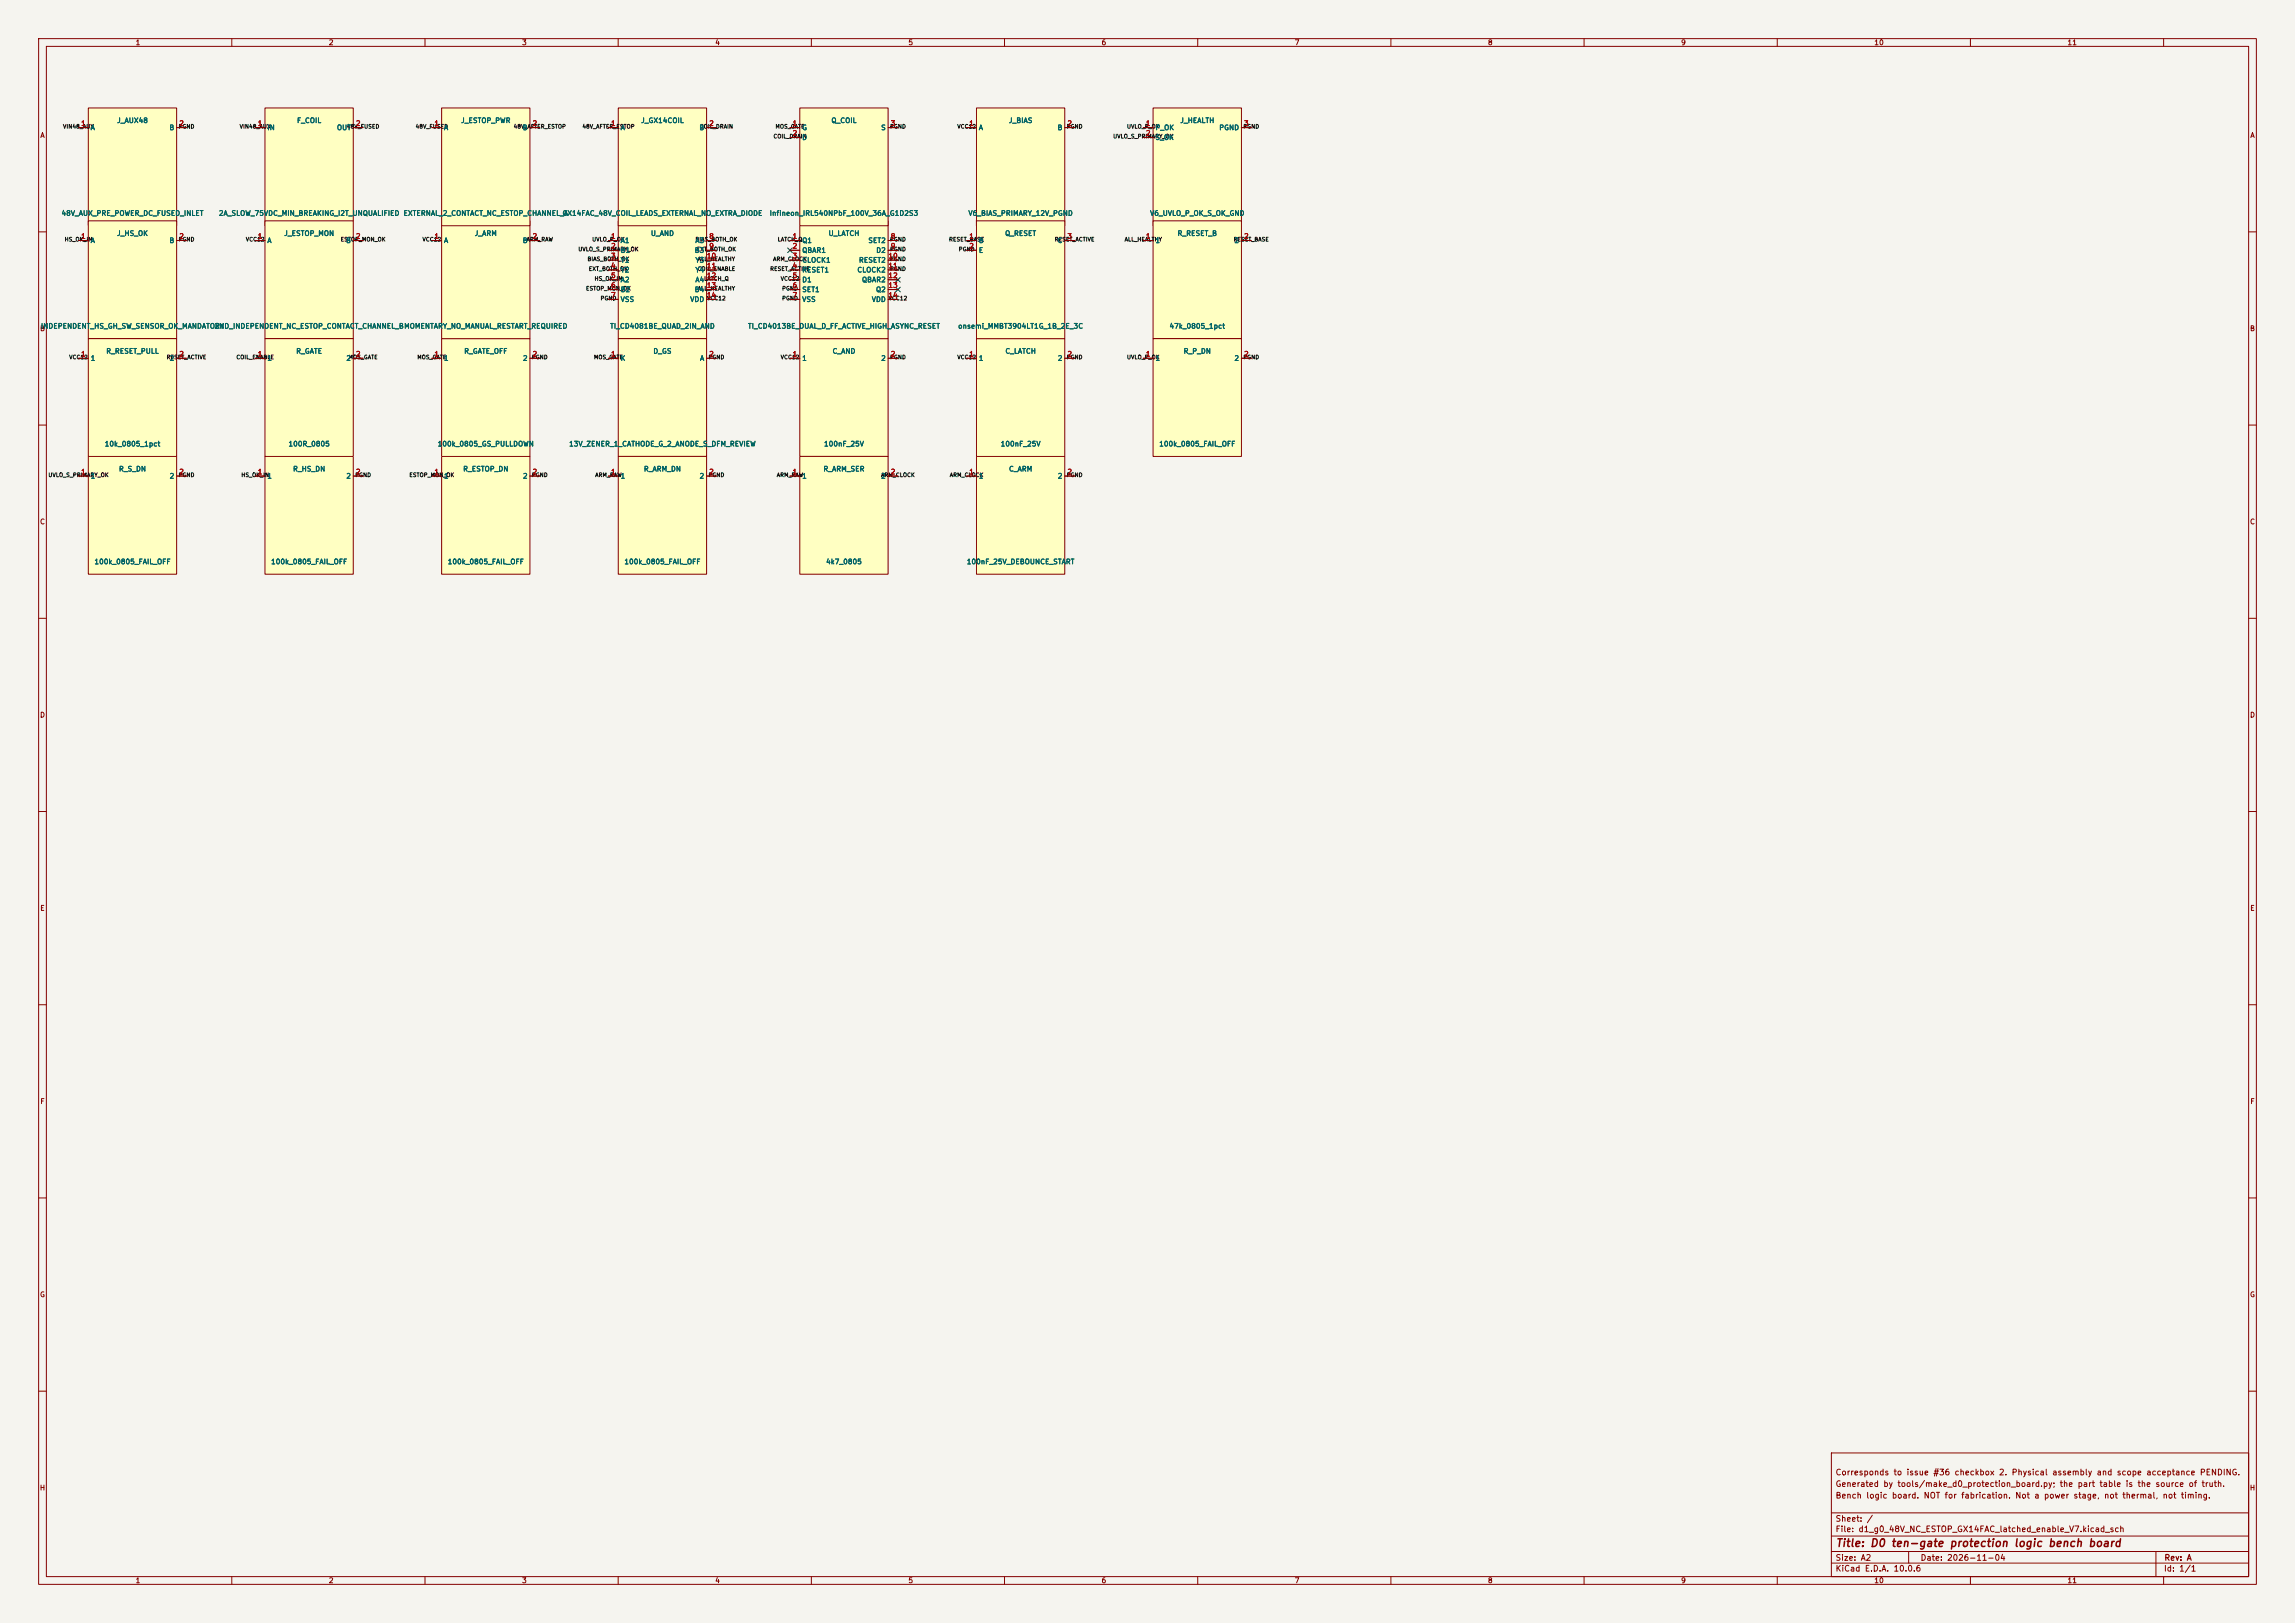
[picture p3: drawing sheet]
<svg xmlns="http://www.w3.org/2000/svg" width="594mm" height="420mm" viewBox="0 0 594 420" stroke-linecap="round" stroke-linejoin="round" font-family="sans-serif">
<defs><g id="words">
<text font-size="2" fill="#840000" x="475" y="400.8">Title: D0 ten-gate protection logic bench board</text>
<g font-size="1.5" fill="#840000">
<text x="475" y="382.1">Corresponds to issue #36 checkbox 2. Physical assembly and scope acceptance PENDING.</text>
<text x="475" y="388.1">Bench logic board. NOT for fabrication. Not a power stage, not thermal, not timing.</text>
<text x="475" y="385.1">Generated by tools/make_d0_protection_board.py; the part table is the source of truth.</text>
<text x="475" y="394.1">Sheet: /</text>
<text x="475" y="396.8">File: d1_g0_48V_NC_ESTOP_GX14FAC_latched_enable_V7.kicad_sch</text>
<text x="475" y="407">KiCad E.D.A. 10.0.6</text>
<text x="475" y="404.2">Size: A2</text>
<text x="497" y="404.2">Date: 2026-11-04</text>
<text x="560" y="407">Id: 1/1</text>
<text x="560.1" y="404.2">Rev: A</text>
</g>
<g font-size="1.3" fill="#840000">
<text x="35" y="12">1</text>
<text x="85" y="12">2</text>
<text x="135" y="12">3</text>
<text x="185" y="12">4</text>
<text x="235" y="12">5</text>
<text x="285" y="12">6</text>
<text x="335" y="12">7</text>
<text x="385" y="12">8</text>
<text x="435" y="12">9</text>
<text x="485" y="12">10</text>
<text x="535" y="12">11</text>
<text x="10.3" y="36">A</text>
<text x="582.3" y="36">A</text>
<text x="10.2" y="86">B</text>
<text x="582.2" y="86">B</text>
<text x="10.2" y="136">C</text>
<text x="582.2" y="136">C</text>
<text x="10.2" y="186">D</text>
<text x="582.2" y="186">D</text>
<text x="10.3" y="236">E</text>
<text x="582.3" y="236">E</text>
<text x="10.3" y="286">F</text>
<text x="582.3" y="286">F</text>
<text x="10.2" y="336">G</text>
<text x="582.2" y="336">G</text>
<text x="10.2" y="386">H</text>
<text x="582.2" y="386">H</text>
<text x="35" y="410">1</text>
<text x="85" y="410">2</text>
<text x="135" y="410">3</text>
<text x="185" y="410">4</text>
<text x="235" y="410">5</text>
<text x="285" y="410">6</text>
<text x="335" y="410">7</text>
<text x="385" y="410">8</text>
<text x="435" y="410">9</text>
<text x="485" y="410">10</text>
<text x="535" y="410">11</text>
</g>
<g font-size="1.3" fill="#a90000">
<text x="20.9" y="32.9">1</text>
<text x="46.3" y="32.9">2</text>
<text x="66.6" y="32.9">1</text>
<text x="92" y="32.9">2</text>
<text x="112.3" y="32.9">1</text>
<text x="137.7" y="32.9">2</text>
<text x="158" y="32.9">1</text>
<text x="183.4" y="32.9">2</text>
<text x="205" y="32.9">1</text>
<text x="205" y="35.4">2</text>
<text x="230.4" y="32.9">3</text>
<text x="250.7" y="32.9">1</text>
<text x="276.1" y="32.9">2</text>
<text x="296.4" y="32.9">1</text>
<text x="296.4" y="35.4">2</text>
<text x="321.8" y="32.9">3</text>
<text x="20.9" y="62.1">1</text>
<text x="46.3" y="62.1">2</text>
<text x="66.6" y="62.1">1</text>
<text x="92" y="62.1">2</text>
<text x="112.3" y="62.1">1</text>
<text x="137.7" y="62.1">2</text>
<text x="158" y="62.1">1</text>
<text x="158" y="64.6">2</text>
<text x="183.4" y="62.1">8</text>
<text x="183.4" y="64.6">9</text>
<text x="205" y="62.1">1</text>
<text x="205" y="64.6">2</text>
<text x="230.4" y="62.1">8</text>
<text x="230.4" y="64.6">9</text>
<text x="250.7" y="62.1">1</text>
<text x="250.7" y="64.6">2</text>
<text x="276.1" y="62.1">3</text>
<text x="296.4" y="62.1">1</text>
<text x="321.8" y="62.1">2</text>
<text x="158" y="67.2">3</text>
<text x="158" y="69.7">4</text>
<text x="182.8" y="67.2">10</text>
<text x="182.8" y="69.7">11</text>
<text x="205" y="67.2">3</text>
<text x="205" y="69.7">4</text>
<text x="229.8" y="67.2">10</text>
<text x="229.8" y="69.7">11</text>
<text x="158" y="72.3">5</text>
<text x="158" y="74.8">6</text>
<text x="158" y="77.3">7</text>
<text x="182.8" y="72.3">12</text>
<text x="182.8" y="74.8">13</text>
<text x="182.8" y="77.3">14</text>
<text x="205" y="72.3">5</text>
<text x="205" y="74.8">6</text>
<text x="205" y="77.3">7</text>
<text x="229.8" y="72.3">12</text>
<text x="229.8" y="74.8">13</text>
<text x="229.8" y="77.3">14</text>
<text x="20.9" y="92.6">1</text>
<text x="46.3" y="92.6">2</text>
<text x="66.6" y="92.6">1</text>
<text x="92" y="92.6">2</text>
<text x="112.3" y="92.6">1</text>
<text x="137.7" y="92.6">2</text>
<text x="158" y="92.6">1</text>
<text x="183.4" y="92.6">2</text>
<text x="205" y="92.6">1</text>
<text x="230.4" y="92.6">2</text>
<text x="250.7" y="92.6">1</text>
<text x="276.1" y="92.6">2</text>
<text x="296.4" y="92.6">1</text>
<text x="321.8" y="92.6">2</text>
<text x="20.9" y="123.1">1</text>
<text x="46.3" y="123.1">2</text>
<text x="66.6" y="123.1">1</text>
<text x="92" y="123.1">2</text>
<text x="112.3" y="123.1">1</text>
<text x="137.7" y="123.1">2</text>
<text x="158" y="123.1">1</text>
<text x="183.4" y="123.1">2</text>
<text x="205" y="123.1">1</text>
<text x="230.4" y="123.1">2</text>
<text x="250.7" y="123.1">1</text>
<text x="276.1" y="123.1">2</text>
</g>
<g font-size="1.3" fill="#006464">
<text x="23.3" y="34">A</text>
<text x="30.2" y="32.1">J_AUX48</text>
<text x="43.7" y="34">B</text>
<text x="69.1" y="34">IN</text>
<text x="76.7" y="32.1">F_COIL</text>
<text x="87.1" y="34">OUT</text>
<text x="114.8" y="34">A</text>
<text x="119.2" y="32.1">J_ESTOP_PWR</text>
<text x="135.2" y="34">B</text>
<text x="160.5" y="34">A</text>
<text x="165.8" y="32.1">J_GX14COIL</text>
<text x="180.9" y="34">B</text>
<text x="207.5" y="34">G</text>
<text x="215" y="32.1">Q_COIL</text>
<text x="227.9" y="34">S</text>
<text x="253.2" y="34">A</text>
<text x="261" y="32.1">J_BIAS</text>
<text x="273.6" y="34">B</text>
<text x="298.9" y="34">P_OK</text>
<text x="305.3" y="32.1">J_HEALTH</text>
<text x="315.4" y="34">PGND</text>
<text x="207.5" y="36.5">D</text>
<text x="298.9" y="36.5">S_OK</text>
<text x="15.8" y="56.1">48V_AUX_PRE_POWER_DC_FUSED_INLET</text>
<text x="56.5" y="56.1">2A_SLOW_75VDC_MIN_BREAKING_I2T_UNQUALIFIED EXTERNAL_2_CONTACT_NC_ESTOP_CHANNEL_A</text>
<text x="145.4" y="56.1">GX14FAC_48V_COIL_LEADS_EXTERNAL_NO_EXTRA_DIODE</text>
<text x="199.1" y="56.1">Infineon_IRL540NPbF_100V_36A_G1D2S3</text>
<text x="250.5" y="56.1">V6_BIAS_PRIMARY_12V_PGND</text>
<text x="297.5" y="56.1">V6_UVLO_P_OK_S_OK_GND</text>
<text x="23.3" y="63.2">A</text>
<text x="30.1" y="61.4">J_HS_OK</text>
<text x="43.7" y="63.2">B</text>
<text x="69.1" y="63.2">A</text>
<text x="73.4" y="61.4">J_ESTOP_MON</text>
<text x="89.4" y="63.2">B</text>
<text x="114.8" y="63.2">A</text>
<text x="122.7" y="61.4">J_ARM</text>
<text x="135.2" y="63.2">B</text>
<text x="160.5" y="63.2">A1</text>
<text x="160.5" y="65.7">B1</text>
<text x="168.3" y="61.4">U_AND</text>
<text x="179.7" y="65.7">B3</text>
<text x="179.8" y="63.2">A3</text>
<text x="207.5" y="63.2">Q1</text>
<text x="207.5" y="65.7">QBAR1</text>
<text x="214.3" y="61.4">U_LATCH</text>
<text x="224.6" y="63.2">SET2</text>
<text x="226.7" y="65.7">D2</text>
<text x="253.2" y="63.2">B</text>
<text x="253.2" y="65.7">E</text>
<text x="260" y="61.4">Q_RESET</text>
<text x="273.6" y="63.2">C</text>
<text x="298.9" y="63.2">1</text>
<text x="304.6" y="61.4">R_RESET_B</text>
<text x="319.4" y="63.2">2</text>
<text x="160.5" y="68.3">Y1</text>
<text x="160.5" y="70.8">Y2</text>
<text x="179.8" y="68.3">Y3</text>
<text x="179.8" y="70.8">Y4</text>
<text x="207.5" y="68.3">CLOCK1</text>
<text x="207.5" y="70.8">RESET1</text>
<text x="221.8" y="70.8">CLOCK2</text>
<text x="222.2" y="68.3">RESET2</text>
<text x="160.5" y="73.4">A2</text>
<text x="160.5" y="75.9">B2</text>
<text x="179.7" y="75.9">B4</text>
<text x="179.8" y="73.4">A4</text>
<text x="207.5" y="73.4">D1</text>
<text x="207.5" y="75.9">SET1</text>
<text x="223" y="73.4">QBAR2</text>
<text x="226.6" y="75.9">Q2</text>
<text x="160.5" y="78.4">VSS</text>
<text x="178.5" y="78.4">VDD</text>
<text x="207.5" y="78.4">VSS</text>
<text x="225.5" y="78.4">VDD</text>
<text x="10.5" y="85.4">INDEPENDENT_HS_GH_SW_SENSOR_OK_MANDATORY</text>
<text x="55.4" y="85.4">2ND_INDEPENDENT_NC_ESTOP_CONTACT_CHANNEL_BMOMENTARY_NO_MANUAL_RESTART_REQUIRED</text>
<text x="157.8" y="85.4">TI_CD4081BE_QUAD_2IN_AND</text>
<text x="193.5" y="85.4">TI_CD4013BE_DUAL_D_FF_ACTIVE_HIGH_ASYNC_RESET</text>
<text x="247.9" y="85.4">onsemi_MMBT3904LT1G_1B_2E_3C</text>
<text x="302.6" y="85.4">47k_0805_1pct</text>
<text x="23.3" y="93.7">1</text>
<text x="27.4" y="91.8">R_RESET_PULL</text>
<text x="43.8" y="93.7">2</text>
<text x="69.1" y="93.7">1</text>
<text x="76.5" y="91.8">R_GATE</text>
<text x="89.5" y="93.7">2</text>
<text x="114.8" y="93.7">1</text>
<text x="120" y="91.8">R_GATE_OFF</text>
<text x="135.2" y="93.7">2</text>
<text x="160.5" y="93.7">K</text>
<text x="169" y="91.8">D_GS</text>
<text x="181.1" y="93.7">A</text>
<text x="207.5" y="93.7">1</text>
<text x="215.3" y="91.8">C_AND</text>
<text x="227.9" y="93.7">2</text>
<text x="253.2" y="93.7">1</text>
<text x="260.1" y="91.8">C_LATCH</text>
<text x="273.6" y="93.7">2</text>
<text x="298.9" y="93.7">1</text>
<text x="306.2" y="91.8">R_P_DN</text>
<text x="319.4" y="93.7">2</text>
<text x="27" y="115.8">10k_0805_1pct</text>
<text x="74.5" y="115.8">100R_0805</text>
<text x="113.1" y="115.8">100k_0805_GS_PULLDOWN</text>
<text x="147.2" y="115.8">13V_ZENER_1_CATHODE_G_2_ANODE_S_DFM_REVIEW</text>
<text x="213.1" y="115.8">100nF_25V</text>
<text x="258.9" y="115.8">100nF_25V</text>
<text x="299.9" y="115.8">100k_0805_FAIL_OFF</text>
<text x="23.3" y="124.2">1</text>
<text x="30.7" y="122.3">R_S_DN</text>
<text x="43.8" y="124.2">2</text>
<text x="69.1" y="124.2">1</text>
<text x="75.7" y="122.3">R_HS_DN</text>
<text x="89.5" y="124.2">2</text>
<text x="114.8" y="124.2">1</text>
<text x="119.7" y="122.3">R_ESTOP_DN</text>
<text x="135.2" y="124.2">2</text>
<text x="160.5" y="124.2">1</text>
<text x="166.5" y="122.3">R_ARM_DN</text>
<text x="180.9" y="124.2">2</text>
<text x="207.5" y="124.2">1</text>
<text x="213" y="122.3">R_ARM_SER</text>
<text x="227.9" y="124.2">2</text>
<text x="253.2" y="124.2">1</text>
<text x="261" y="122.3">C_ARM</text>
<text x="273.6" y="124.2">2</text>
<text x="24.3" y="146.3">100k_0805_FAIL_OFF</text>
<text x="70" y="146.3">100k_0805_FAIL_OFF</text>
<text x="115.7" y="146.3">100k_0805_FAIL_OFF</text>
<text x="161.5" y="146.3">100k_0805_FAIL_OFF</text>
<text x="213.7" y="146.3">4k7_0805</text>
<text x="250.1" y="146.3">100nF_25V_DEBOUNCE_START</text>
</g>
<g font-size="1" fill="#0f0f0f">
<text x="16.2" y="33.5">VIN48_AUX</text>
<text x="46.1" y="33.5">PGND</text>
<text x="61.9" y="33.5">VIN48_AUX</text>
<text x="89.7" y="33.5">48V_FUSED</text>
<text x="107.4" y="33.5">48V_FUSED</text>
<text x="132.8" y="33.5">48V_AFTER_ESTOP</text>
<text x="150.6" y="33.5">48V_AFTER_ESTOP</text>
<text x="181" y="33.5">COIL_DRAIN</text>
<text x="200.6" y="33.5">MOS_GATE</text>
<text x="230.3" y="33.5">PGND</text>
<text x="247.7" y="33.5">VCC12</text>
<text x="276" y="33.5">PGND</text>
<text x="291.6" y="33.5">UVLO_P_OK</text>
<text x="321.7" y="33.5">PGND</text>
<text x="200.1" y="36">COIL_DRAIN</text>
<text x="288" y="36">UVLO_S_PRIMARY_OK</text>
<text x="16.6" y="62.7">HS_OK_IN</text>
<text x="46.1" y="62.7">PGND</text>
<text x="63.5" y="62.7">VCC12</text>
<text x="88" y="62.7">ESTOP_MON_OK</text>
<text x="109.2" y="62.7">VCC12</text>
<text x="136.2" y="62.7">ARM_RAW</text>
<text x="149.6" y="65.3">UVLO_S_PRIMARY_OK</text>
<text x="153.1" y="62.7">UVLO_P_OK</text>
<text x="179.9" y="62.7">BIAS_BOTH_OK</text>
<text x="180.2" y="65.3">EXT_BOTH_OK</text>
<text x="201.2" y="62.7">LATCH_Q</text>
<text x="230.3" y="62.7">PGND</text>
<text x="230.3" y="65.3">PGND</text>
<text x="245.5" y="62.7">RESET_BASE</text>
<text x="248" y="65.3">PGND</text>
<text x="272.9" y="62.7">RESET_ACTIVE</text>
<text x="291" y="62.7">ALL_HEALTHY</text>
<text x="319.2" y="62.7">RESET_BASE</text>
<text x="151.9" y="67.8">BIAS_BOTH_OK</text>
<text x="152.3" y="70.3">EXT_BOTH_OK</text>
<text x="180.4" y="70.3">COIL_ENABLE</text>
<text x="180.5" y="67.8">ALL_HEALTHY</text>
<text x="199.2" y="70.3">RESET_ACTIVE</text>
<text x="200" y="67.8">ARM_CLOCK</text>
<text x="230.3" y="70.3">PGND</text>
<text x="230.3" y="67.8">PGND</text>
<text x="151.5" y="75.4">ESTOP_MON_OK</text>
<text x="153.8" y="72.9">HS_OK_IN</text>
<text x="155.3" y="78">PGND</text>
<text x="180.5" y="75.4">ALL_HEALTHY</text>
<text x="182.1" y="72.9">LATCH_Q</text>
<text x="182.9" y="78">VCC12</text>
<text x="201.9" y="72.9">VCC12</text>
<text x="202.3" y="75.4">PGND</text>
<text x="202.3" y="78">PGND</text>
<text x="229.9" y="78">VCC12</text>
<text x="17.8" y="93.2">VCC12</text>
<text x="43" y="93.2">RESET_ACTIVE</text>
<text x="61.1" y="93.2">COIL_ENABLE</text>
<text x="90.1" y="93.2">MOS_GATE</text>
<text x="107.9" y="93.2">MOS_GATE</text>
<text x="137.5" y="93.2">PGND</text>
<text x="153.6" y="93.2">MOS_GATE</text>
<text x="183.3" y="93.2">PGND</text>
<text x="201.9" y="93.2">VCC12</text>
<text x="230.3" y="93.2">PGND</text>
<text x="247.7" y="93.2">VCC12</text>
<text x="276" y="93.2">PGND</text>
<text x="291.6" y="93.2">UVLO_P_OK</text>
<text x="321.7" y="93.2">PGND</text>
<text x="12.4" y="123.7">UVLO_S_PRIMARY_OK</text>
<text x="46.1" y="123.7">PGND</text>
<text x="62.3" y="123.7">HS_OK_IN</text>
<text x="91.8" y="123.7">PGND</text>
<text x="105.8" y="123.7">ESTOP_MON_OK</text>
<text x="137.5" y="123.7">PGND</text>
<text x="153.9" y="123.7">ARM_RAW</text>
<text x="183.3" y="123.7">PGND</text>
<text x="200.9" y="123.7">ARM_RAW</text>
<text x="227.9" y="123.7">ARM_CLOCK</text>
<text x="245.7" y="123.7">ARM_CLOCK</text>
<text x="276" y="123.7">PGND</text>
</g>
</g></defs>
<path d="M0 0h594v420h-594z" fill="#f5f4ef" stroke="#f5f4ef" stroke-width=".26"/>
<g fill="none" stroke="#840000" stroke-width=".26">
<path d="M10 10h574v400h-574zM12 12h570v396h-570zM60 10v2M110 10v2M160 10v2M210 10v2M260 10v2M310 10v2M360 10v2M410 10v2M460 10v2M510 10v2"/>
<path d="M560 10v2M10 60h2M582 60h2M10 110h2M582 110h2M10 160h2M582 160h2M10 210h2M582 210h2M10 260h2M582 260h2M10 310h2"/>
<path d="M582 310h2M10 360h2M474 376h108v32h-108zM582 360h2M474 397.5h108M474 391.5h108M60 408v2M110 408v2M160 408v2M210 408v2M260 408v2M310 408v2"/>
<path d="M360 408v2M410 408v2M460 408v2M474 404.5h108M474 401.5h108M494 401.5v3M510 408v2M558 401.5v6.5M560 408v2"/>
</g>
<path d="M22.9 27.9h22.8v30.5h-22.8z" fill="#ffffc2"/>
<path d="M20.3 33h2.6M22.9 27.9h22.8v30.5h-22.8zM45.7 33h2.6" fill="none" stroke="#840000" stroke-width=".26"/>
<path d="M207 87.6h22.9v30.5h-22.9z" fill="#ffffc2"/>
<path d="M204.5 92.7h2.5M207 87.6h22.9v30.5h-22.9zM229.9 92.7h2.5" fill="none" stroke="#840000" stroke-width=".26"/>
<path d="M114.3 118.1h22.9v30.5h-22.9z" fill="#ffffc2"/>
<path d="M114.3 118.1h22.9v30.5h-22.9zM111.8 123.2h2.5M137.2 123.2h2.5" fill="none" stroke="#840000" stroke-width=".26"/>
<path d="M114.3 87.6h22.9v30.5h-22.9z" fill="#ffffc2"/>
<path d="M111.8 92.7h2.5M114.3 87.6h22.9v30.5h-22.9zM137.2 92.7h2.5" fill="none" stroke="#840000" stroke-width=".26"/>
<path d="M22.9 118.1h22.8v30.5h-22.8z" fill="#ffffc2"/>
<path d="M22.9 118.1h22.8v30.5h-22.8zM20.3 123.2h2.6M45.7 123.2h2.6" fill="none" stroke="#840000" stroke-width=".26"/>
<path d="M114.3 57.2h22.9v30.4h-22.9z" fill="#ffffc2"/>
<path d="M114.3 57.2h22.9v30.4h-22.9zM111.8 62.2h2.5M137.2 62.2h2.5" fill="none" stroke="#840000" stroke-width=".26"/>
<path d="M207 118.1h22.9v30.5h-22.9z" fill="#ffffc2"/>
<path d="M207 118.1h22.9v30.5h-22.9zM204.5 123.2h2.5M229.9 123.2h2.5" fill="none" stroke="#840000" stroke-width=".26"/>
<path d="M252.7 118.1h22.9v30.5h-22.9z" fill="#ffffc2"/>
<path d="M252.7 118.1h22.9v30.5h-22.9zM250.2 123.2h2.5M275.6 123.2h2.5" fill="none" stroke="#840000" stroke-width=".26"/>
<path d="M252.7 27.9h22.9v30.5h-22.9z" fill="#ffffc2"/>
<path d="M250.2 33h2.5M252.7 27.9h22.9v30.5h-22.9zM275.6 33h2.5" fill="none" stroke="#840000" stroke-width=".26"/>
<path d="M114.3 27.9h22.9v30.5h-22.9z" fill="#ffffc2"/>
<path d="M111.8 33h2.5M114.3 27.9h22.9v30.5h-22.9zM137.2 33h2.5" fill="none" stroke="#840000" stroke-width=".26"/>
<path d="M207 57.2h22.9v30.4h-22.9z" fill="#ffffc2"/>
<g fill="none" stroke="#840000" stroke-width=".26">
<path d="M207 57.2h22.9v30.4h-22.9zM204.5 62.2h2.5M204.5 64.8h2.5M204.5 67.3h2.5M204.5 69.9h2.5M204.5 72.4h2.5M204.5 74.9h2.5M204.5 77.5h2.5M229.9 62.2h2.5M229.9 64.8h2.5M229.9 67.3h2.5M229.9 69.9h2.5"/>
<path d="M229.9 72.4h2.5M229.9 74.9h2.5M229.9 77.5h2.5"/>
</g>
<path d="M22.9 57.2h22.8v30.4h-22.8z" fill="#ffffc2"/>
<path d="M22.9 57.2h22.8v30.4h-22.8zM20.3 62.2h2.6M45.7 62.2h2.6" fill="none" stroke="#840000" stroke-width=".26"/>
<path d="M298.4 27.9h22.9v30.5h-22.9z" fill="#ffffc2"/>
<path d="M295.9 33h2.5M295.9 35.6h2.5M298.4 27.9h22.9v30.5h-22.9zM321.3 33h2.5" fill="none" stroke="#840000" stroke-width=".26"/>
<path d="M207 27.9h22.9v30.5h-22.9z" fill="#ffffc2"/>
<path d="M204.5 33h2.5M204.5 35.6h2.5M207 27.9h22.9v30.5h-22.9zM229.9 33h2.5" fill="none" stroke="#840000" stroke-width=".26"/>
<path d="M68.6 118.1h22.8v30.5h-22.8z" fill="#ffffc2"/>
<path d="M68.6 118.1h22.8v30.5h-22.8zM66 123.2h2.6M91.4 123.2h2.6" fill="none" stroke="#840000" stroke-width=".26"/>
<path d="M68.6 27.9h22.8v30.5h-22.8z" fill="#ffffc2"/>
<path d="M66 33h2.6M68.6 27.9h22.8v30.5h-22.8zM91.4 33h2.6" fill="none" stroke="#840000" stroke-width=".26"/>
<path d="M68.6 57.2h22.8v30.4h-22.8z" fill="#ffffc2"/>
<path d="M68.6 57.2h22.8v30.4h-22.8zM66 62.2h2.6M91.4 62.2h2.6" fill="none" stroke="#840000" stroke-width=".26"/>
<path d="M68.6 87.6h22.8v30.5h-22.8z" fill="#ffffc2"/>
<path d="M66 92.7h2.6M68.6 87.6h22.8v30.5h-22.8zM91.4 92.7h2.6" fill="none" stroke="#840000" stroke-width=".26"/>
<path d="M252.7 87.6h22.9v30.5h-22.9z" fill="#ffffc2"/>
<path d="M250.2 92.7h2.5M252.7 87.6h22.9v30.5h-22.9zM275.6 92.7h2.5" fill="none" stroke="#840000" stroke-width=".26"/>
<path d="M22.9 87.6h22.8v30.5h-22.8z" fill="#ffffc2"/>
<path d="M20.3 92.7h2.6M22.9 87.6h22.8v30.5h-22.8zM45.7 92.7h2.6" fill="none" stroke="#840000" stroke-width=".26"/>
<path d="M252.7 57.2h22.9v30.4h-22.9z" fill="#ffffc2"/>
<path d="M252.7 57.2h22.9v30.4h-22.9zM250.2 62.2h2.5M250.2 64.8h2.5M275.6 62.2h2.5" fill="none" stroke="#840000" stroke-width=".26"/>
<path d="M298.4 57.2h22.9v30.4h-22.9z" fill="#ffffc2"/>
<path d="M298.4 57.2h22.9v30.4h-22.9zM295.9 62.2h2.5M321.3 62.2h2.5" fill="none" stroke="#840000" stroke-width=".26"/>
<path d="M298.4 87.6h22.9v30.5h-22.9z" fill="#ffffc2"/>
<path d="M295.9 92.7h2.5M298.4 87.6h22.9v30.5h-22.9zM321.3 92.7h2.5" fill="none" stroke="#840000" stroke-width=".26"/>
<path d="M160 57.2h22.9v30.4h-22.9z" fill="#ffffc2"/>
<g fill="none" stroke="#840000" stroke-width=".26">
<path d="M160 57.2h22.9v30.4h-22.9zM157.5 62.2h2.5M157.5 64.8h2.5M157.5 67.3h2.5M157.5 69.9h2.5M157.5 72.4h2.5M157.5 74.9h2.5M157.5 77.5h2.5M182.9 62.2h2.5M182.9 64.8h2.5M182.9 67.3h2.5M182.9 69.9h2.5"/>
<path d="M182.9 72.4h2.5M182.9 74.9h2.5M182.9 77.5h2.5"/>
</g>
<path d="M160 87.6h22.9v30.5h-22.9z" fill="#ffffc2"/>
<path d="M157.5 92.7h2.5M160 87.6h22.9v30.5h-22.9zM182.9 92.7h2.5" fill="none" stroke="#840000" stroke-width=".26"/>
<path d="M160 118.1h22.9v30.5h-22.9z" fill="#ffffc2"/>
<path d="M160 118.1h22.9v30.5h-22.9zM157.5 123.2h2.5M182.9 123.2h2.5" fill="none" stroke="#840000" stroke-width=".26"/>
<path d="M160 27.9h22.9v30.5h-22.9z" fill="#ffffc2"/>
<g fill="none" stroke="#840000" stroke-width=".26">
<path d="M20.3 33h2.6M45.7 33h2.6M66 33h2.6M91.4 33h2.6M111.8 33h2.5M137.2 33h2.5M157.5 33h2.5M160 27.9h22.9v30.5h-22.9zM182.9 33h2.5M204.5 33h2.5M204.5 35.6h2.5M229.9 33h2.5"/>
<path d="M250.2 33h2.5M275.6 33h2.5M295.9 33h2.5M295.9 35.6h2.5M321.3 33h2.5M20.3 62.2h2.6M45.7 62.2h2.6M66 62.2h2.6M91.4 62.2h2.6M111.8 62.2h2.5M137.2 62.2h2.5M157.5 62.2h2.5"/>
<path d="M157.5 64.8h2.5M157.5 67.3h2.5M157.5 69.9h2.5M157.5 72.4h2.5M157.5 74.9h2.5M157.5 77.5h2.5M182.9 62.2h2.5M182.9 64.8h2.5M182.9 67.3h2.5M182.9 69.9h2.5M182.9 72.4h2.5M182.9 74.9h2.5"/>
<path d="M182.9 77.5h2.5M204.5 62.2h2.5M204.5 64.8h2.5M204.5 67.3h2.5M204.5 69.9h2.5M204.5 72.4h2.5M204.5 74.9h2.5M204.5 77.5h2.5M229.9 62.2h2.5M229.9 64.8h2.5M229.9 67.3h2.5M229.9 69.9h2.5"/>
<path d="M229.9 72.4h2.5M229.9 74.9h2.5M229.9 77.5h2.5M250.2 62.2h2.5M250.2 64.8h2.5M275.6 62.2h2.5M295.9 62.2h2.5M321.3 62.2h2.5M20.3 92.7h2.6M45.7 92.7h2.6M66 92.7h2.6M91.4 92.7h2.6"/>
<path d="M111.8 92.7h2.5M137.2 92.7h2.5M157.5 92.7h2.5M182.9 92.7h2.5M204.5 92.7h2.5M229.9 92.7h2.5M250.2 92.7h2.5M275.6 92.7h2.5M295.9 92.7h2.5M321.3 92.7h2.5M20.3 123.2h2.6M45.7 123.2h2.6"/>
<path d="M66 123.2h2.6M91.4 123.2h2.6M111.8 123.2h2.5M137.2 123.2h2.5M157.5 123.2h2.5M182.9 123.2h2.5M204.5 123.2h2.5M229.9 123.2h2.5M250.2 123.2h2.5M275.6 123.2h2.5"/>
</g>
<path d="M203.9 64.2l1.2 1.2M205.1 64.2l-1.2 1.2M231.8 71.8l1.2 1.2M231.8 74.3l1.2 1.2M233 71.8l-1.2 1.2M233 74.3l-1.2 1.2" fill="none" stroke="#000084" stroke-width=".26"/>
<use href="#words"/>
</svg>
